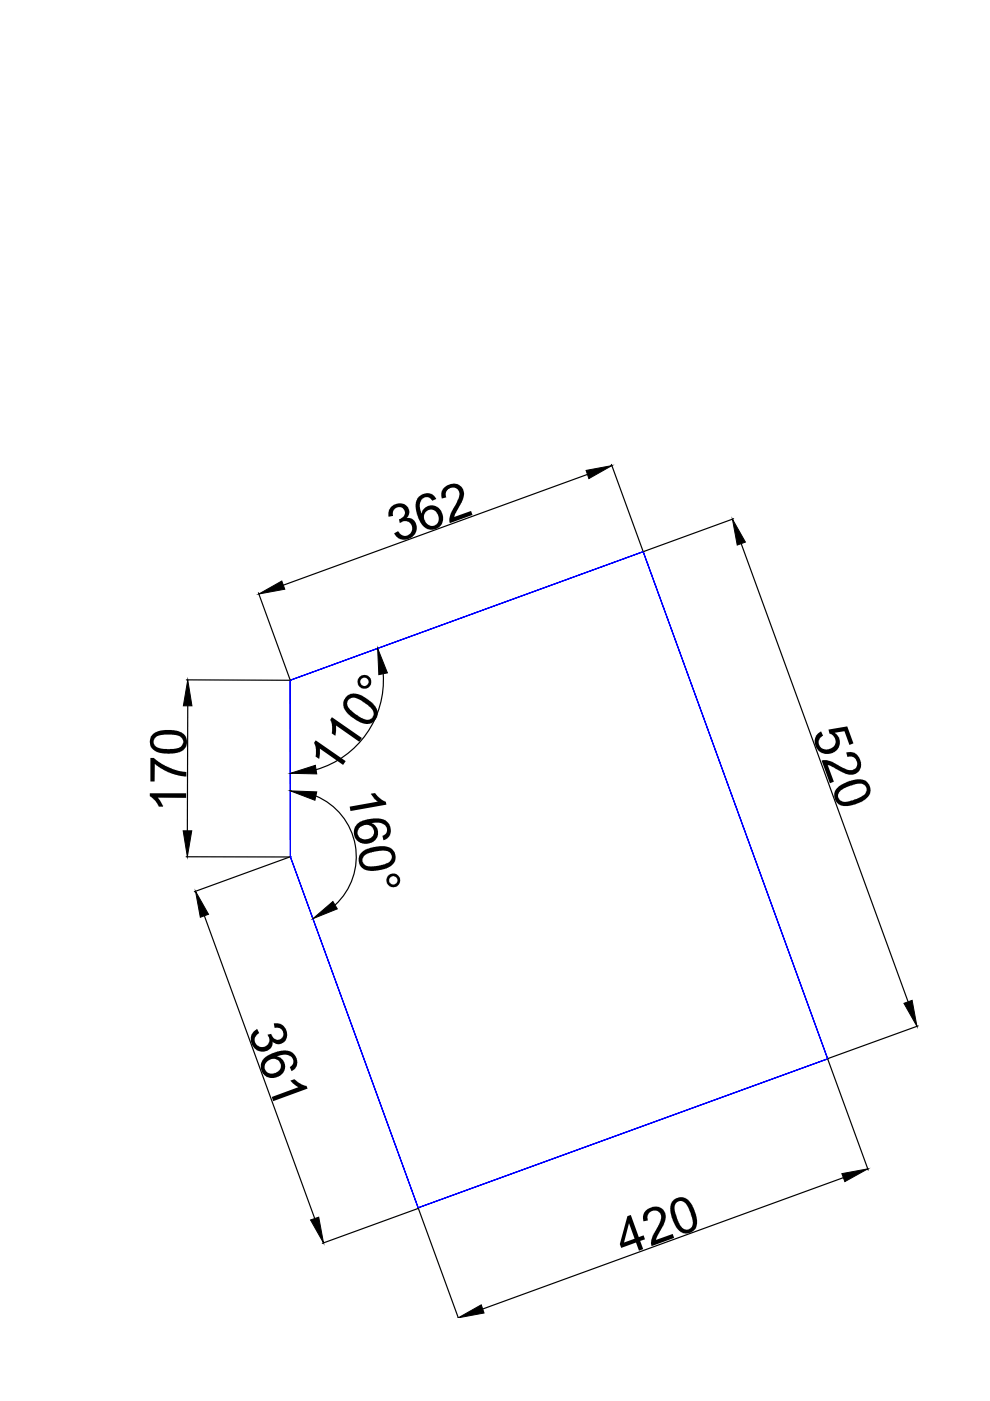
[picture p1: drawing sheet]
<svg xmlns="http://www.w3.org/2000/svg" width="210mm" height="297mm" viewBox="0 0 210 297" stroke-linecap="round" stroke-linejoin="round" font-family="sans-serif">
<!-- layer: Photo Left -->
<path d="M136.4 117l39.1 107.5-39.1-107.5M136.4 117h.1M61.5 144.2l74.9-27.2-74.9 27.2M61.5 144.2h.1M61.6 181.7l-.1-37.5 .1 37.5M61.6 181.7h.1M175.5 224.5l-86.8 31.6 86.8-31.6M175.5 224.5h.1M88.7 256.1l-27.1-74.4 27.1 74.4M88.7 256.1h.1" fill="none" stroke="#00f" stroke-width=".25"/>
<!-- layer: Cotation photo side -->
<g fill="none" stroke="#000" stroke-width=".25">
<path d="M129.6 98.5l6.7 18.3M124.6 100.6l-64.6 23.5M155.5 110l-19 6.9M157.2 115.3l35.3 97.1M54.8 125.7l6.7 18.4M39.5 144.1l21.9 .1M39.8 149.6l-.1 26.5M81.2 142.8a19.7 19.7 0 0 1-14.2 20.4M67 168.8a13.9 13.9 0 0 1 4.1 23.1M39.5 181.7h21.8M43.3 194.1l23.4 64.3M61.4 181.7l-20.2 7.4"/>
<path d="M194.7 217.5l-19.1 6.9M175.5 224.6l8.6 23.5M88.6 256.2l-20.3 7.4M88.7 256.2l8.5 23.2M178.8 249.7l-76.5 27.8"/>
</g>
<g fill="#000" stroke="#000" stroke-width=".21">
<path d="M124.3 99.7l5.4-1-4.8 2.8zM155.3 110.1l2.7 4.8-1.7 .7zM54.9 125.9l4.8-2.7 .7 1.7zM39.8 144.1l.9 5.5h-1.8zM80.1 137.5l2 5.2-1.8 .3zM38.8 176.1h1.9l-1 5.6zM61.6 167.7l5.6 .2-.4 1.8zM61.6 164l5.3-1.7 .3 1.8zM41.5 189l2.7 4.8-1.7 .7zM66.4 194.8l4.2-3.7 .9 1.6zM191.7 212.7l1.7-.6 1 5.5zM65.8 258.7l1.8-.6 1 5.4z"/>
<path d="M178.5 248.8l5.5-1-4.9 2.7zM97.2 279.4l4.8-2.8 .6 1.8z"/>
</g>
<g fill="#000">
<path d="M82.9 107.5l.8-.5 1-.3a1.81 1.81 0 0 1 1.9 1 1.81 1.81 0 0 1-.4 2.1 2.14 2.14 0 0 1 2 1.2 2.14 2.14 0 0 1-.2 2.2l-.8 .8-1.4 .4a2.32 2.32 0 0 1-2.2-1.3l.8-.5a1.55 1.55 0 0 0 2.2 .8 1.55 1.55 0 0 0 .5-2.3 1.55 1.55 0 0 0-2.3-.2l-.1-.8a1.31 1.31 0 0 0 1.1-1.1 1.31 1.31 0 0 0-.7-1.4 1.4 1.4 0 0 0-1.5 .3 1.4 1.4 0 0 0-.3 1.5l-.9 .2v-.2v-1.1zM94.1 103.5l.7-.6 1.3-.4a2.29 2.29 0 0 1 2.1 1.3 2.29 2.29 0 0 1-.2 2.4l-1.5 2.7-.2 .7 3.6-1.3 .3 .9-4.8 1.7-.1-.9 .2-1 1.8-3.5a1.47 1.47 0 0 0-1.3-2.1 1.47 1.47 0 0 0-1.4 2.1l-.9 .2-.1-.4a1.99 1.99 0 0 1 .5-1.8zM70.4 152.1l6.3 4.4-.5 .8-5-3.5 .1 1.2-.2 1-.8-.5 .1-1.6-.4-1.3zM173.4 155.6l.7-.5 .4 .9a1.57 1.57 0 0 0-.7 2.2 1.57 1.57 0 0 0 2.3 .5 1.65 1.65 0 0 0 1.1-1.7 1.65 1.65 0 0 0-1.3-1.5l-.2-.8 3.9-.7 1.3 3.6-.8 .3-1.1-2.9-2 .4 .2 .2a2.46 2.46 0 0 1 .6 2.9 2.46 2.46 0 0 1-2.7 1.4l-.4-.1a2.64 2.64 0 0 1-1.3-4.2zM31.9 160.7h.8l1.7 1.3 2.3 1.1 1.6 .4 1.2 .2v.9l-1.9-.2-1.9-.7-1.4-.7-1.5-1.1v3.8h-.9zM31.8 168.2h7.7v1l-6-.1 .6 .9 .5 1h-.9l-.8-1.2-1.1-1zM66.9 157l6.4 4.4-.6 .8-4.9-3.5v1.2l-.1 1-.8-.5 .1-1.6-.4-1.4zM74.1 171l6-1-.8-.8-.7-.9 .9-.2 1 1.1 1.3 .8 .1 .6-7.6 1.4zM174.2 161.3l1.1-.1 .7 .2 3.7 1.8a1.48 1.48 0 0 0 2.1-1.4 1.48 1.48 0 0 0-2.1-1.3l-.3-.9 .6-.1a2.55 2.55 0 0 1 2.3 1.4 2.55 2.55 0 0 1-.3 2.8 2.99 2.99 0 0 1-3.7-.1l-2.8-1.4 1.3 3.5-.8 .4zM53.8 218.7l.7-.5 .5 .8a1.56 1.56 0 0 0-.8 2.3 1.56 1.56 0 0 0 2.3 .4 1.56 1.56 0 0 0 .2-2.3l.8-.2a1.31 1.31 0 0 0 1.2 1.2 1.31 1.31 0 0 0 1.4-.9 1.43 1.43 0 0 0-1.9-1.6l-.1-.9h.9a2.28 2.28 0 0 1 1.9 1.9 2.28 2.28 0 0 1-1.3 2.4 1.53 1.53 0 0 1-1.8-.5 2.21 2.21 0 0 1-1.7 2.1 2.21 2.21 0 0 1-2.4-1l-.5-1.4a2.41 2.41 0 0 1 .6-1.8zM57.6 232.6l5.7-2.1-1.1-.8-.6-.6 .8-.3 1.5 1.1 1.1 .4 .2 .5-7.3 2.7zM136.8 256.8l.9-.6 1.1-.4a2.34 2.34 0 0 1 2.2 1.3 2.34 2.34 0 0 1-.3 2.5l-1.3 2.4-.3 .9 3.5-1.3 .3 .9-4.8 1.7-.1-.8 .2-1 1.8-3.5a1.48 1.48 0 0 0-1.2-2.2 1.48 1.48 0 0 0-1.4 2l-.9 .3-.1-.3v-1z"/>
<path d="M88.6 105.6l.6-.6 1.1-.4a2.01 2.01 0 0 1 2.2 1.2l-.9 .4a1.42 1.42 0 0 0-1.7-.7 1.42 1.42 0 0 0-.9 1.7l.4 1.7a2.3 2.3 0 0 1 2.5-1.7 2.3 2.3 0 0 1 2 2.3v.8a2.54 2.54 0 0 1-2.4 2 2.54 2.54 0 0 1-2.5-1.8l-.7-1.8-.2-1.2 .1-.9zM90.4 108.4a1.78 1.78 0 0 0-.2 2.3 1.78 1.78 0 0 0 2.3 .6 1.84 1.84 0 0 0 .3-2.2 1.84 1.84 0 0 0-1.9-1z"/>
<path d="M32.3 155.7l1.4-.7 1.2-.2h2l1.4 .4a2.32 2.32 0 0 1 1.3 2.6 2.32 2.32 0 0 1-2.2 1.8l-2.7 .2-.9-.2-1.1-.5a2.37 2.37 0 0 1-.4-3.4zM33 156.3a1.36 1.36 0 0 0-.3 1.6 1.36 1.36 0 0 0 1.3 .8l2 .1 1.6-.2a1.38 1.38 0 0 0 1.3-1.5 1.38 1.38 0 0 0-1.6-1.2l-2.4-.2-1.3 .3z"/>
<path d="M73.5 147.7l.5-.4 .9-.3 1.4 .3 1.2 .7 1.2 .8 .9 1.1 .4 .9a2.33 2.33 0 0 1-1 2.4 2.33 2.33 0 0 1-2.6 0l-1.9-1.2-1.2-1.3a2.32 2.32 0 0 1 .2-3zM74.1 148.2a1.6 1.6 0 0 0 .5 2.5l1.5 1.2 1.2 .6a1.36 1.36 0 0 0 1.8-.6 1.36 1.36 0 0 0-.5-1.8l-1.9-1.5-1.2-.6a1.49 1.49 0 0 0-1.4 .2z"/>
<path d="M75.8 144.6a1.46 1.46 0 0 1 2.9 0 1.46 1.46 0 0 1-2.9 0zM76.4 144.6a.9 .9 0 0 0 1.8 0 .9 .9 0 0 0-1.8 0z"/>
<path d="M76.7 180.7l1.2-.7 1.6-.5 2-.1 1 .3a2.35 2.35 0 0 1 1.3 2.4 2.35 2.35 0 0 1-1.9 2l-2.7 .6-1.8-.3a2.28 2.28 0 0 1-.7-3.7zM77.3 181.4a1.35 1.35 0 0 0-.3 1.6 1.35 1.35 0 0 0 1.5 .7l1.7-.1 1.9-.6a1.38 1.38 0 0 0 .9-1.7 1.38 1.38 0 0 0-1.6-1l-2.4 .3-1 .3z"/>
<path d="M75.6 174.9l.5-.5 1-.5 1.7-.3 1.6-.1 1 .3 .6 .3 .4 .5 .4 1.2a2.04 2.04 0 0 1-1.5 2.3l-.2-.9a1.39 1.39 0 0 0 .9-1.5 1.39 1.39 0 0 0-1.3-1.2h-1.9a2.32 2.32 0 0 1 1.2 2.8 2.32 2.32 0 0 1-2.6 1.6l-.7-.1a2.42 2.42 0 0 1-1.1-3.9zM76.4 175.3a1.51 1.51 0 0 0-.3 2.1 1.51 1.51 0 0 0 2 .4 1.54 1.54 0 0 0 1-2.1 1.54 1.54 0 0 0-2.3-.6z"/>
<path d="M177.3 167.2l1.1-.9 1.4-.6 1.9-.5 1.2 .1a2.32 2.32 0 0 1 1.6 2.1 2.32 2.32 0 0 1-1.4 2.3l-1.5 .7-1.3 .4-1.4 .1-.6-.2a2.32 2.32 0 0 1-1-3.5zM178.2 167.6v.1a1.35 1.35 0 0 0-.3 1.8 1.35 1.35 0 0 0 1.7 .5l1.3-.3 1.8-.9a1.41 1.41 0 0 0 1-1.8 1.41 1.41 0 0 0-2-.8l-1.8 .5z"/>
<path d="M81.9 186.7a1.46 1.46 0 0 1 2.9 0 1.46 1.46 0 0 1-2.9 0zM82.5 186.7a.9 .9 0 0 0 1.8 0 .9 .9 0 0 0-1.8 0z"/>
<path d="M55.9 224.5l.8-.7 .8-.4 1.7-.6 1.4-.1 1.1 .4a2.26 2.26 0 0 1 1.3 2 2.26 2.26 0 0 1-1.2 2l-.4-.9a1.42 1.42 0 0 0 .7-1.7 1.42 1.42 0 0 0-1.6-.9l-1.8 .4a2.3 2.3 0 0 1 1.7 2.5 2.3 2.3 0 0 1-2.3 2l-.7 .1-1-.4a2.51 2.51 0 0 1-.5-3.7zM56.7 225a1.51 1.51 0 0 0-.3 2.1 1.51 1.51 0 0 0 2.2 .3 1.54 1.54 0 0 0 .6-2.3 1.54 1.54 0 0 0-2.4-.2z"/>
<path d="M142.7 254.6l.9-.6a2.54 2.54 0 0 1 3.2 1.6l.9 2.3 .1 .8-.1 1.1a2.34 2.34 0 0 1-2.2 1.7 2.34 2.34 0 0 1-2.3-1.6l-.7-1.6-.4-1.5 .1-1.4zM143.6 254.8a2.37 2.37 0 0 0-.3 2.8l.6 1.5 .6 1a1.37 1.37 0 0 0 1.8 .4 1.37 1.37 0 0 0 .5-1.8l-.4-1.7-.9-1.6a1.4 1.4 0 0 0-1.9-.6z"/>
<path d="M133 257.9l.7-.3 1.7 4.7 1.1-.4 .3 .9-1.1 .3 .7 1.7-.9 .4-.7-1.8-3.1 1.2-.3-.8zM133.4 259.3l-1.1 4.1 2.2-.8z"/>
</g>
</svg>
